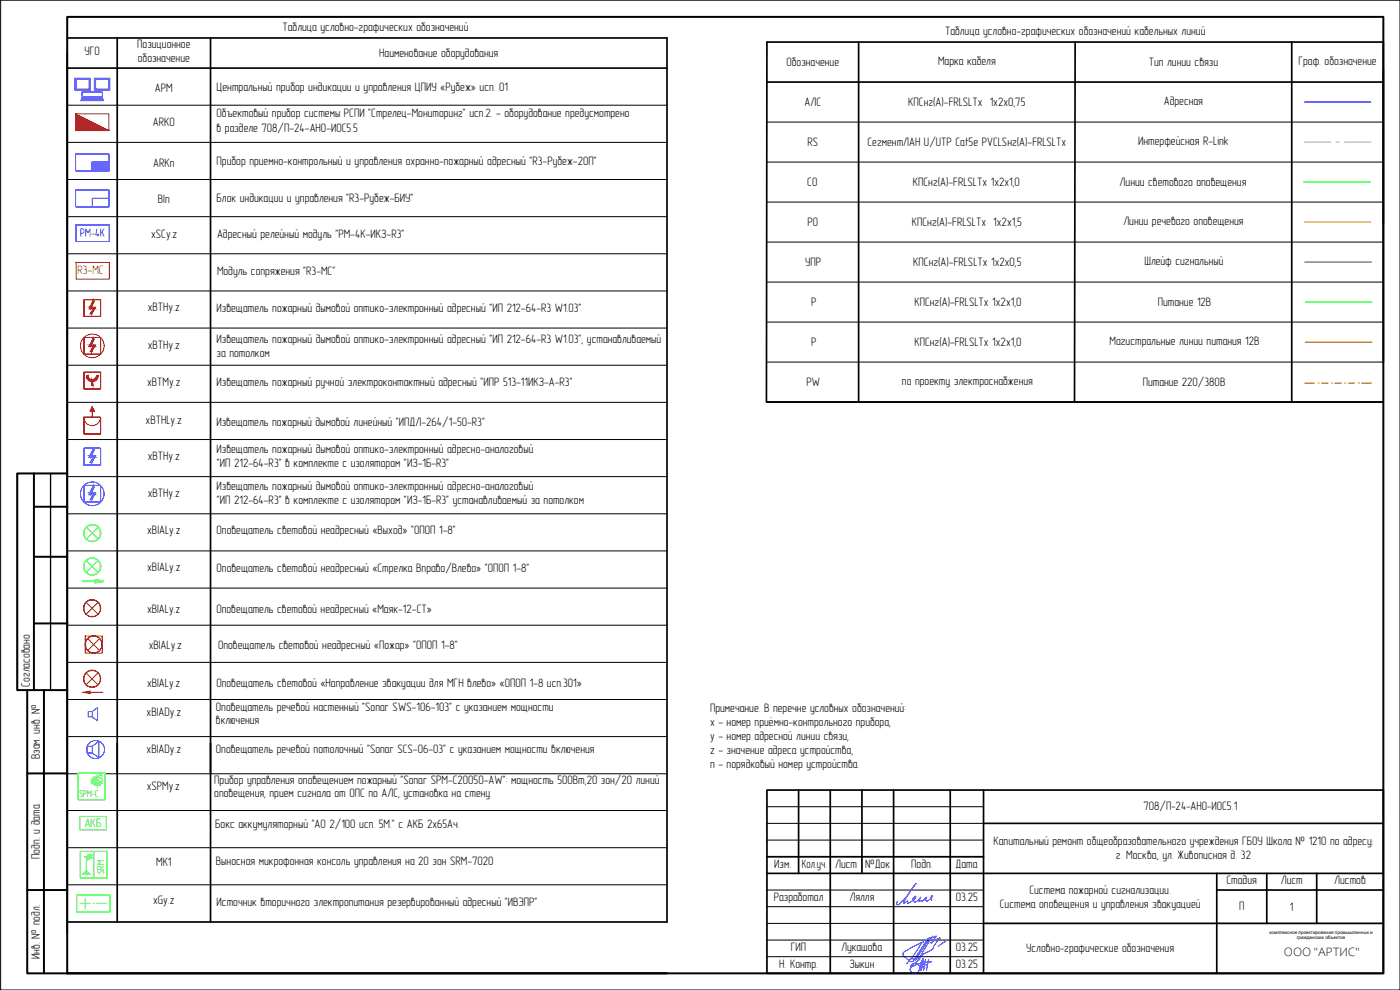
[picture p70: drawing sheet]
<svg xmlns="http://www.w3.org/2000/svg" width="420mm" height="297mm" viewBox="0 0 420 297" stroke-linecap="round" stroke-linejoin="round" font-family="sans-serif">
<defs><g id="words">
<text font-size="3.8" x="385.3" y="286.9">ООО &quot;АРТИС&quot;</text>
<g font-size="3.7">
<text x="84.8" y="9.2">Таблица условно-графических обозначений</text>
<text x="283.6" y="10.5">Таблица условно-графических обозначений кабельных линий</text>
<text x="25.4" y="16.5">УГО</text>
<text x="41.2" y="14.4">Позиционное</text>
<text x="113.8" y="17.2">Наименование оборудования</text>
<text x="41.4" y="18.5">обозначение</text>
<text x="236" y="19.9">Обозначение</text>
<text x="281.5" y="19.5">Марка кабеля</text>
<text x="344.8" y="19.9">Тип линии связи</text>
<text x="389.7" y="19.5">Граф. обозначение</text>
<text x="46.5" y="27.7">АРМ</text>
<text x="65" y="27.3">Центральный прибор индикации и управления ЦПИУ «Рубеж» исп. 01</text>
<text x="65" y="35.2">Объектовый прибор системы РСПИ &quot;Стрелец-Мониторинг&quot; исп.2. - оборудование предусмотрено</text>
<text x="241.4" y="31.9">АЛС</text>
<text x="272.6" y="31.8">КПСнг(А)-FRLSLTx 1x2x0,75</text>
<text x="349.3" y="31.5">Адресная</text>
<text x="45.9" y="37.8">ARK0</text>
<text x="65" y="39.7">в разделе 708/П-24-АНО-ИОС5.5</text>
<text x="242.3" y="43.9">RS</text>
<text x="260.3" y="43.9">СегментЛАН U/UTP Cat5e PVCLSнг(А)-FRLSLTx</text>
<text x="341.6" y="43.5">Интерфейсная R-Link</text>
<text x="46" y="50">ARKn</text>
<text x="65" y="49.6">Прибор приемно-контрольный и управления охранно-пожарный адресный &quot;R3-Рубеж-2ОП&quot;</text>
<text x="242.3" y="55.9">СО</text>
<text x="274" y="55.8">КПСнг(А)-FRLSLTx 1х2х1,0</text>
<text x="336" y="55.7">Линии светового оповещения</text>
<text x="47.4" y="60.9">BIn</text>
<text x="65" y="60.6">Блок индикации и управления &quot;R3-Рубеж-БИУ&quot;</text>
<text x="45.4" y="71.5">xSCy.z</text>
<text x="65.1" y="71.5">Адресный релейный модуль &quot;РМ-4К-ИКЗ-R3&quot;</text>
<text x="242.3" y="67.9">РО</text>
<text x="273.7" y="67.8">КПСнг(А)-FRLSLTх 1x2x1,5</text>
<text x="337.1" y="67.5">Линии речевого оповещения</text>
<text x="65.1" y="82.6">Модуль сопряжения &quot;R3-МС&quot;</text>
<text x="241.7" y="79.9">УПР</text>
<text x="274.1" y="79.8">КПСнг(А)-FRLSLTx 1x2x0,5</text>
<text x="343.5" y="79.5">Шлейф сигнальный</text>
<text x="44.3" y="93.3">xBTHy.z</text>
<text x="65" y="93.5">Извещатель пожарный дымовой оптико-электронный адресный &quot;ИП 212-64-R3 W1.03&quot;</text>
<text x="243.4" y="91.9">P</text>
<text x="274.4" y="91.8">КПСнг(А)-FRLSLTx 1x2x1,0</text>
<text x="347.5" y="91.9">Питание 12В</text>
<text x="44.3" y="104.7">xBTHy.z</text>
<text x="65" y="102.9">Извещатель пожарный дымовой оптико-электронный адресный &quot;ИП 212-64-R3 W1.03&quot;, устанавливаемый</text>
<text x="65" y="107.1">за потолком</text>
<text x="243.4" y="103.9">P</text>
<text x="274.4" y="103.8">КПСнг(А)-FRLSLTx 1x2x1,0</text>
<text x="333" y="103.5">Магистральные линии питания 12В</text>
<text x="44.2" y="115.8">xBTMy.z</text>
<text x="65" y="115.8">Извещатель пожарный ручной электроконтактный адресный &quot;ИПР 513-11ИКЗ-А-R3&quot;</text>
<text x="242" y="115.9">PW</text>
<text x="270.7" y="115.5">по проекту электроснабжения</text>
<text x="342.9" y="115.9">Питание 220/380В</text>
<text x="43.7" y="127.1">xBTHLy.z</text>
<text x="65" y="127.9">Извещатель пожарный дымовой линейный &quot;ИПДЛ-264/1-50-R3&quot;</text>
<text x="44.3" y="137.9">xBTHy.z</text>
<text x="65" y="135.8">Извещатель пожарный дымовой оптико-электронный адресно-аналоговый</text>
<text x="65.1" y="140">&quot;ИП 212-64-R3&quot; в комплекте с изолятором &quot;ИЗ-1Б-R3&quot;</text>
<text x="44.3" y="149">xBTHy.z</text>
<text x="65" y="147">Извещатель пожарный дымовой оптико-электронный адресно-аналоговый</text>
<text x="65.1" y="151.2">&quot;ИП 212-64-R3&quot; в комплекте с изолятором &quot;ИЗ-1Б-R3&quot; устанавливаемый за потолком</text>
<text x="44.2" y="160.2">хBIALy.z</text>
<text x="65" y="160.2">Оповещатель световой неадресный «Выход» &quot;ОПОП 1-8&quot;</text>
<text x="44.2" y="171.3">хBIALy.z</text>
<text x="65" y="171.5">Оповещатель световой неадресный «Стрелка Вправо/Влево» &quot;ОПОП 1-8&quot;</text>
<text x="44.1" y="183.9">хBIALy.z</text>
<text x="65" y="183.9">Оповещатель световой неадресный «Маяк-12-СТ»</text>
<text x="44.6" y="194.7">хBIALy.z</text>
<text x="65.4" y="194.7">Оповещатель световой неадресный «Пожар» &quot;ОПОП 1-8&quot;</text>
<text x="8.9" y="206" transform="rotate(-90 8.9 206)">Согласовано</text>
<text x="44.1" y="206.1">хBIALy.z</text>
<text x="65" y="206.2">Оповещатель световой «Направление эвакуации для МГН влево» «ОПОП 1-8 исп.301»</text>
<text x="44" y="214.9">xBIADy.z</text>
<text x="64.8" y="213.2">Оповещатель речевой настенный &quot;Sonar SWS-106-103&quot; с указанием мощности</text>
<text x="213.1" y="213.7">Примечание. В перечне условных обозначений:</text>
<text x="64.8" y="217.4">включения</text>
<text x="213.1" y="217.9">x - номер приёмно-контрольного прибора,</text>
<text x="11.9" y="227.8" transform="rotate(-90 11.9 227.8)">Взам. инв. №</text>
<text x="44" y="226.1">xBIADy.z</text>
<text x="64.8" y="226.1">Оповещатель речевой потолочный &quot;Sonar SCS-06-03&quot; с указанием мощности включения</text>
<text x="213.1" y="222.1">y - номер адресной линии связи,</text>
<text x="213.1" y="226.2">z - значение адреса устройства,</text>
<text x="213.1" y="230.4">n - порядковый номер устройства.</text>
<text x="44" y="236.9">xSPMy.z</text>
<text x="64.3" y="235.1">Прибор управления оповещением пожарный &quot;Sonar SPM-С20050-AW&quot;: мощность 500Вт,20 зон/20 линий</text>
<text x="64.3" y="239.3">оповещения, прием сигнала от ОПС по АЛС, установка на стену</text>
<text x="343.2" y="243.1">708/П-24-АНО-ИОС5.1</text>
<text x="64.6" y="248.3">Бокс аккумуляторный &quot;АО 2/100 исп. 5М.&quot; с АКБ 2х65Ач.</text>
<text x="11.9" y="257.7" transform="rotate(-90 11.9 257.7)">Подп. и дата</text>
<text x="298.2" y="253.5">Капитальный ремонт общеобразовательного учреждения ГБОУ Школа Ҹ 1210 по адресу:</text>
<text x="334.9" y="257.7">г. Москва, ул. Живописная д. 32</text>
<text x="46.9" y="259.8">МК1</text>
<text x="64.8" y="259.4">Выносная микрофонная консоль управления на 20 зон SRM-7020</text>
<text x="232.4" y="260.4">Изм.</text>
<text x="240.6" y="260.4">Кол.уч.</text>
<text x="250.6" y="260.4">Лист ҸДок</text>
<text x="273.5" y="260.4">Подп.</text>
<text x="286.8" y="260.4">Дата</text>
<text x="308.9" y="268.2">Система пожарной сигнализации.</text>
<text x="368.1" y="265.4">Стадия</text>
<text x="384.4" y="265.4">Лист</text>
<text x="400.4" y="265.4">Листов</text>
<text x="46" y="271.2">xGy.z</text>
<text x="65" y="271.8">Источник вторичного электропитания резервированный адресный &quot;ИВЭПР&quot;</text>
<text x="232.2" y="270.4">Разработал</text>
<text x="254.9" y="270.4">Лялля</text>
<text x="286.8" y="270.4">03.25</text>
<text x="300.1" y="272.4">Система оповещения и управления эвакуацией</text>
<text x="371.9" y="272.9">П</text>
<text x="387.1" y="273.3">1</text>
<text x="11.9" y="287.7" transform="rotate(-90 11.9 287.7)">Инв. № подл.</text>
<text x="237.3" y="285.4">ГИП</text>
<text x="252.4" y="285.4">Лукашова</text>
<text x="286.8" y="285.4">03.25</text>
<text x="308" y="285.6">Условно-графические обозначения</text>
<text x="233.8" y="290.5">Н. Контр.</text>
<text x="254.9" y="290.4">Зыкин</text>
<text x="286.8" y="290.4">03.25</text>
</g>
<text font-size="3.7" fill="#00f" x="24.1" y="71.2">РМ-4К</text>
<text font-size="3.7" fill="#f00" x="23.3" y="82.3">R3-МС</text>
<text font-size="3.7" fill="#0f0" x="25.4" y="248.2">АКБ</text>
<text font-size="3.1" fill="#0f0" x="29.3" y="234.5">S</text>
<g font-size="2.9" fill="#0f0">
<text x="23.8" y="239.2">SPM-С</text>
<text x="31.2" y="262.2" transform="rotate(-90 31.2 262.2)">SRM</text>
</g>
<g font-size="1.4">
<text x="381" y="280.2">комплексное проектирование промышленных и</text>
<text x="389.2" y="281.9">гражданских объектов</text>
</g>
</g></defs>
<g fill="none" stroke="#000" stroke-width=".3">
<path d="M20.2 31.6h180M230.2 36.6h185M20.2 42.7h180M20.2 53.9h180M230.2 48.6h185M20.2 65h180M20.2 76.1h180M230.3 60.6h184.9M230.3 72.6h184.9M20.2 87.3h180M20.2 98.4h180M230.3 84.6h184.9"/>
<path d="M230.3 96.6h184.9M20.2 109.6h180M230.3 108.6h184.9M20.2 120.7h180M20.2 131.9h180M230.2 120.6h185M20.2 143h180M20.2 154.2h180M20.2 165.3h180M20.2 176.5h180M20.2 187.6h180M20.2 198.7h180"/>
<path d="M20.2 209.9h180M20.2 221h180M20.2 232.2h180M20.2 243.2h180M20.2 254.3h180M20.2 265.5h180M20.2 292h180"/>
</g>
<path d="M20.2 16.1v263.9M20.2 11.4h180v265.2h-180M35.2 11.4v265.2M63.2 11.4v265.2M257.7 12.6v108M322.7 12.6l-.2 108M387.7 12.6v108M20.2 20.4h180M230.2 24.6h185M415.2 108.6v-96h-185l-.2 108h185M20.2 292h180" fill="none" stroke="#000" stroke-width=".51"/>
<path d="M20.2 5.1h395v286.9h-395zM10.2 152h10M10.2 142.1v65M20.2 142.1h-15v65h3M10.2 167.1h10M10.2 187.1h10M13.2 207.1v84.9M20.2 207.1h-12v84.9h12M8.2 232.1h12M8.2 267h12" fill="none" stroke="#000" stroke-width=".59"/>
<path d="M5.2 142.1v65M15.2 142.1v65" fill="none" stroke="#000" stroke-width=".4"/>
<g fill="none" stroke="#000" stroke-width=".51">
<path d="M230.2 237.1h185v54.9h-185zM239.7 237.1v25M249.2 237.1v54.9M258.7 237.1v25M268.2 237.1v54.9M285.2 237.1v54.9M295.2 237.1v54.9M230.2 257.1h65M295.2 247h120M230.2 262.1h185M295.2 277.1h120M365.2 262.1v29.9"/>
<path d="M365.2 267h50M380.2 262.1v15M395.2 262.1v15"/>
</g>
<path d="M230.2 257.1h65M230.2 252.1h65M230.2 247h65M230.2 242h65M230.2 277.1h185M230.2 272h65M230.2 267h65M230.2 287h65M230.2 282.1h65" fill="none" stroke="#000" stroke-width=".3"/>
<path d="M279.6 270.1l-.1-.3a.62 .62 0 0 1-.1-.6 .62 .62 0 0 1 .5-.4l-.6 .8a1.13 1.13 0 0 1-1.2 .7l-.1-.2h-.4l.6-.9-1.3 1.1-.5 .1a.25 .25 0 0 0-.2-.3 .25 .25 0 0 0-.3 .2h-.2l.7-1.1-.6 .6a1.28 1.28 0 0 1-1.4 .8l-.3-.3 .3-.6-.4 .1 .8-.9a3.6 3.6 0 0 1-2.1 2.1 .4 .4 0 0 1-.4-.3 .4 .4 0 0 1 .1-.4l-1.2 .7 .1-.4 1.6-2.9 1.9-2.7a23.3 23.3 0 0 1-5.2 6.4h-.4l.2-1" fill="none" stroke="#00f" stroke-width=".3"/>
<g fill="none" stroke="#00f" stroke-width=".3">
<path d="M273.2 287.7h2.9l-2.8 2.3M273.3 290a1.43 1.43 0 0 1 2.1-.7 1.43 1.43 0 0 1 .2 2.2M273.9 289.9a1.15 1.15 0 0 0-.5 1.6 1.15 1.15 0 0 0 1.6 .5l.6-.5M276.6 288.4l-.6 2.4M277.5 289.5h.9M277.8 287.9l-.6 3.2 .2-1.7-.4-1.8-.1 1.8-.5 1.7 .3-2.7M278.4 281.6l.7-.3-4.5 6.8M278.4 281.6l-4.4 6.9h-.5a4.4 4.4 0 0 1-2.5-1.9v-.6l.4-.4 2.2-1.3 3.5-1.7-.6 .4-2.1 3.4-2.3 2.8M278.4 282l2.6-1.2-1.6 2.2 1.2-.9 1.5-.7-1.8 2.4a1.99 1.99 0 0 1-1.6 1.7l-1.7 .9-1.5 1.2M278.7 287.9l-.6 3.2M279.6 288.6l-3 .3-2.7 1.1M279.9 280.8l-2.2 3.6-2 3.7"/>
<path d="M283.8 282.5l-2.2 1.5"/>
</g>
<g fill="none" stroke="#00f" stroke-width=".3">
<path d="M391.4 30.6h20"/>
<circle cx="27.7" cy="148.2" r="3.5"/>
</g>
<path d="M391.4 42.6h8M400.9 42.6h1M403.4 42.6h8" fill="none" stroke="#0ff" stroke-width=".3"/>
<path d="M391.3 54.6h20" fill="none" stroke="#0f0" stroke-width=".3"/>
<path d="M391.7 90.6h20" fill="none" stroke="#0f0" stroke-width=".3"/>
<!-- layer: 0 -->
<path d="M22.8 78.7h10v5h-10zM391.6 114.9h3M395.6 114.9h.1M396.6 114.9h2M399.6 114.9h.1M400.6 114.9h2M403.6 114.9h.1M404.6 114.9h2M407.6 114.9h.1M408.6 114.9h3" fill="none" stroke="#f00" stroke-width=".3"/>
<path d="M391.6 78.6h20" fill="none" stroke="#009525" stroke-width=".3"/>
<path d="M391.4 66.6h20" fill="none" stroke="#dda500" stroke-width=".3"/>
<path d="M391.7 102.6h20" fill="none" stroke="#f00" stroke-width=".3"/>
<path d="M22.7 46.2v5M22.7 57v5M32.7 46.2v5M32.7 57v5" fill="none" stroke="#fff" stroke-width=".3"/>
<g fill="#fff" stroke="#fff" stroke-width=".3">
<path d="M22.7 46.2l10 5h-10zM22.7 46.2l10 5v-5z"/>
<path d="M22.7 51.2h10v-5zM22.7 46.2h10l-10 5z"/>
<path d="M22.7 57l10 5h-10zM22.7 57l10 5v-5z"/>
<path d="M22.7 62h10v-5zM22.7 57h10l-10 5z"/>
</g>
<path d="M22.7 46.2h10v5h-10zM22.7 46.2h10v5h-10v-5h10v5h-10zM22.7 57h10v5h-10zM22.7 57h10v5h-10v-5h10v5h-10zM27.7 48.7h5h-5v2.5M32.7 59.5h-5v2.5" fill="none" stroke="#00f" stroke-width=".3"/>
<path d="M27.7 48.7l5 2.5v-2.5zM27.7 48.7l5 2.5h-5z" fill="#00f" stroke="#00f" stroke-width=".3"/>
<circle cx="27.7" cy="103.8" r="3.5" fill="none" stroke="#f00" stroke-width=".3"/>
<path d="M22.7 34.2l10 5v-5zM22.7 34.2l10 5h-10z" fill="#fff" stroke="#fff" stroke-width=".3"/>
<path d="M22.7 34.2l10 5h-10z" fill="#f00" stroke="#f00" stroke-width=".3"/>
<path d="M22.7 34.2h10v5h-10z" fill="none" stroke="#f00" stroke-width=".3"/>
<!-- layer: _SOT_SH-OBORUD -->
<path d="M22.5 23.5h4.6v3.6h-4.6zM22.8 23.8h4v2.9h-4zM24.6 29.3h6.1l.4 .9h-6.8zM24.6 27.6h6.1v1.4h-6.1zM24.7 30h6M24.7 29.8h5.9M24.9 29.5h5.6M28.3 23.5h4.7v3.6h-4.7zM28.7 23.8h3.9v2.9h-3.9z" fill="none" stroke="#00f" stroke-width=".3"/>
<g fill="#fff" stroke="#fff" stroke-width=".3">
<path d="M25.3 183.4l4.8-1.7v1.7zM25.3 183.4l4.1 .9 .7-.9zM25.3 183.4l4.1 .9h-3.6zM25.8 184.3l2.6 .6 1-.6zM25.8 184.3l2.6 .6h-1.6z"/>
<path d="M25.8 180.7l1-.6h1.6zM25.8 180.7h3.6l-1-.6zM25.8 180.7h3.6l-4.2 .9zM25.2 181.6l4.9 .1-.7-1zM25.2 181.6l4.9 .1-4.8 1.7z"/>
<path d="M25.3 160.9l4.8-1.8v1.7zM25.3 160.9l4.2 .9 .6-1zM25.3 160.9l4.2 .9h-3.6zM25.9 161.8l2.6 .6 1-.6zM25.9 161.8l2.6 .6h-1.6z"/>
<path d="M25.9 158.1l1-.6h1.6zM25.9 158.1h3.6l-1-.6zM25.9 158.1h3.6l-4.2 1zM25.3 159.1h4.8l-.6-1zM25.3 159.1h4.8l-4.8 1.8z"/>
<path d="M25.3 170.9l4.8-1.8v1.7zM25.3 170.9l4.2 .9 .6-1zM25.3 170.9l4.2 .9h-3.6zM25.9 171.8l2.6 .6 1-.6zM25.9 171.8l2.6 .6h-1.6z"/>
<path d="M25.9 168.2l1-.7h1.6zM25.9 168.2h3.6l-1-.7zM25.9 168.2h3.6l-4.2 .9zM25.3 169.1h4.8l-.6-.9zM25.3 169.1h4.8l-4.8 1.8z"/>
<path d="M25.7 194.3l4.8-1.8v1.8zM25.7 194.3l4.2 .9 .6-.9zM25.7 194.3l4.2 .9h-3.6zM26.3 195.2l2.6 .6 1-.6zM26.3 195.2l2.6 .6h-1.6z"/>
<path d="M26.3 191.6l1-.6h1.6zM26.3 191.6h3.6l-1-.6zM26.3 191.6h3.6l-4.2 .9zM25.7 192.5h4.8l-.6-.9zM25.7 192.5h4.8l-4.8 1.8z"/>
<path d="M25.3 204.6l4.8-1.8v1.7zM25.3 204.6l4.1 .9 .7-1zM25.3 204.6l4.1 .9h-3.6zM25.8 205.5l2.6 .6 1-.6zM25.8 205.5l2.6 .6h-1.6z"/>
<path d="M25.8 201.9l1-.7h1.6zM25.8 201.9h3.6l-1-.7zM25.8 201.9h3.6l-4.2 .9zM25.2 202.8h4.9l-.7-.9zM25.2 202.8h4.9l-4.8 1.8z"/>
</g>
<path d="M26.9 157.5h1.6M26.9 167.5h1.6M26.8 180.1h1.6M27.3 191h1.6M26.8 201.2h1.6" fill="none" stroke="#fff" stroke-width=".3"/>
<g fill="none" stroke="#f00" stroke-width=".3">
<path d="M25.6 190.8h5.1v5.1h-5.1zM25.8 180.7l3.6 3.6M26.3 191.6l3.6 3.6M29.4 180.7l-3.6 3.6M29.9 191.6l-3.6 3.6M25.8 201.9l3.6 3.6M27.2 207.4l-2.3 .3M29.4 201.9l-3.6 3.6M30.9 207.7h-6l2.3 .4"/>
<circle cx="27.6" cy="182.5" r="2.57"/>
<circle cx="28.1" cy="193.4" r="2.57"/>
<circle cx="27.6" cy="203.7" r="2.57"/>
</g>
<g fill="#fff" stroke="#fff" stroke-width=".3">
<path d="M27.7 223.9l2-1.5v1.5z"/>
<path d="M27.7 223.9h2v2z"/>
<path d="M27.7 213.5l1.6-1.2v1.2z"/>
<path d="M27.7 213.5h1.6v1.6z"/>
<path d="M27.7 223.9v2h2zM27.7 225.9h2v1.5z"/>
<path d="M26.2 223.9l1.5 2v-2zM26.2 223.9l1.5 2h-1.5z"/>
<path d="M27.7 213.5v1.6h1.6zM27.7 215.1h1.6v1.2z"/>
<path d="M26.5 213.5l1.2 1.6v-1.6zM26.5 213.5l1.2 1.6h-1.2z"/>
</g>
<g fill="none" stroke="#00f" stroke-width=".3">
<path d="M27.7 213.5v1.6h-1.2v-1.6h1.2l1.6-1.2v4l-1.6-1.2M27.7 223.9v2h-1.5v-2h1.5l2-1.5v5l-2-1.5"/>
<circle cx="28.7" cy="224.9" r="2.7"/>
</g>
<g fill="none" stroke="#0f0" stroke-width=".3">
<path d="M25.9 158.1l3.6 3.7M29.5 158.1l-3.6 3.7M25.9 168.2l3.6 3.6M29.5 168.2l-3.6 3.6"/>
<circle cx="27.7" cy="160" r="2.57"/>
<circle cx="27.7" cy="160" r="2.56"/>
<circle cx="27.7" cy="170" r="2.57"/>
<circle cx="27.7" cy="170" r="2.56"/>
</g>
<path d="M25.2 89.9v5M30.2 89.9v5M25.2 101.3v5M25.2 111.7v5M30.2 101.3v5M30.2 111.7v5M25.1 125.2v5M25.2 125.2h4.9v5h-4.9M25.2 134.5v5M30.2 134.5v5M25.2 145.7v5M30.2 145.7v5" fill="none" stroke="#fff" stroke-width=".3"/>
<g fill="#fff" stroke="#fff" stroke-width=".3">
<path d="M25.2 89.9v5l5-5zM25.2 94.9l5-5v5z"/>
<path d="M30.2 89.9l-5 5h5zM25.2 89.9h5l-5 5z"/>
<path d="M25.2 111.7v5l5-5zM30.2 111.7v5h-5z"/>
<path d="M30.2 111.7l-5 5h5zM25.2 111.7h5l-5 5z"/>
<path d="M25.2 101.3v5l5-5zM25.2 106.3l5-5v5z"/>
<path d="M30.2 101.3l-5 5h5zM25.2 101.3h5l-5 5z"/>
<path d="M30.1 125.2l-5 5h5zM25.1 125.2h5l-5 5z"/>
<path d="M25.1 125.2v5l5-5zM30.1 125.2v5h-5z"/>
<path d="M25.2 134.5v5l5-5zM30.2 134.5v5h-5z"/>
<path d="M30.2 134.5l-5 5h5zM25.2 134.5h5l-5 5z"/>
<path d="M25.2 145.7v5l5-5zM25.2 150.7l5-5v5z"/>
<path d="M30.2 145.7l-5 5h5zM25.2 145.7h5l-5 5z"/>
<path d="M25.2 125.2h5l-5 5zM30.2 125.2l-5 5h5z"/>
<path d="M25.2 130.2l5-5v5zM25.2 125.2v5l5-5z"/>
</g>
<path d="M25.2 89.9h5v5h-5zM25.2 111.7h5v5h-5zM25.2 101.3h5v5h-5zM25.1 125.2h5v5h-5zM25.2 125.2a2.51 2.51 0 0 0 2.5 2.5 2.51 2.51 0 0 0 2.5-2.5M25.2 125.2h5v5h-5zM27.7 122.2l.6 1.1h-1.3zM27.7 123.3v1.9" fill="none" stroke="#f00" stroke-width=".3"/>
<g fill="#f00" stroke="#f00" stroke-width=".3">
<path d="M27.8 90.4l-.4 1.8 .9-1.8zM27.8 90.4l-.4 1.8h-.5z"/>
<path d="M26.9 92.2l1.5 .5 .3-.5zM26.9 92.2l1.5 .5h-1.7z"/>
<path d="M27.9 92.7l-.3 1.5 .8-1.5zM27.9 92.7l-.3 1.5h-.5z"/>
<path d="M27.5 114.2l.4 1.5v-1.5zM27.5 114.2l.4 1.5h-.4z"/>
<path d="M26 112.7h.4l-.4 .4zM26.4 112.7l-.4 .4 .4-.1zM26 113.1l.4-.1-.2 .4zM26.4 113l-.2 .4 .3-.2zM26.2 113.4l.3-.2-.1 .5zM26.5 113.2l-.1 .5 .2-.2zM26.4 113.7l.2-.2v.5zM26.6 113.5v.5l.3-.3zM26.9 113.7v.5l-.3-.2zM26.9 113.7v.5l.2-.3zM27.1 113.9l.2 .4-.4-.1zM27.1 113.9l.2 .4 .1-.3zM27.4 114l.3 .4-.4-.1zM27.4 114l.3 .4v-.4zM27.7 114l.3 .3-.3 .1zM27.7 114l.3 .3v-.3zM28 114l.4 .2-.4 .1zM28 114l.4 .2-.1-.3zM28.3 113.9l.4 .1-.3 .2zM28.3 113.9l.4 .1-.2-.3zM28.5 113.7h.5l-.3 .3zM28.5 113.7h.5l-.3-.2zM28.7 113.5l.5-.1-.2 .3zM28.9 113.2l-.2 .3 .5-.1zM28.9 113.2l.4-.1-.1 .3zM29 113l-.1 .2 .4-.1zM29 113l.4-.3-.1 .4zM29 112.7v.3l.4-.3z"/>
<path d="M27.8 101.8l-.4 1.7 .9-1.7zM27.8 101.8l-.4 1.7h-.5z"/>
<path d="M26.9 103.5l1.5 .5 .3-.5zM26.9 103.5l1.5 .5h-1.7z"/>
<path d="M27.9 104l-.3 1.5 .8-1.5zM27.9 104l-.3 1.5h-.5z"/>
<path d="M27.9 127.9l-.9 1.8h.5zM27.9 127.9h.5l-.9 1.8z"/>
<path d="M26.9 127.4l-.3 .5h1.8zM26.9 127.4h1.7l-.2 .5z"/>
<path d="M27.8 125.9l-.9 1.5h.5zM27.8 125.9h.5l-.9 1.5z"/>
<path d="M27.7 122.2l-.7 1.1h.7zM27.7 122.2l.6 1.1h-.6z"/>
</g>
<path d="M24.9 174.4h6l-2.3 .4M28.6 174l2.3 .4" fill="none" stroke="#0f0" stroke-width=".51"/>
<path d="M25.2 134.5h5v5h-5zM25.2 145.7h5v5h-5z" fill="none" stroke="#00f" stroke-width=".3"/>
<g fill="#00f" stroke="#00f" stroke-width=".3">
<path d="M27.8 135l-.4 1.8 .9-1.8zM27.8 135l-.4 1.8h-.5z"/>
<path d="M26.9 136.8l1.5 .5 .3-.5zM26.9 136.8l1.5 .5h-1.7z"/>
<path d="M27.9 137.3l-.3 1.5 .8-1.5zM27.9 137.3l-.3 1.5h-.5z"/>
<path d="M27.8 146.2l-.4 1.7 .9-1.7zM27.8 146.2l-.4 1.7h-.5z"/>
<path d="M26.9 147.9l1.5 .5 .3-.5zM26.9 147.9l1.5 .5h-1.7z"/>
<path d="M27.9 148.4l-.3 1.5 .8-1.5zM27.9 148.4l-.3 1.5h-.5z"/>
</g>
<path d="M22.8 67.4v5.1M32.8 67.4v5.1" fill="none" stroke="#fff" stroke-width=".3"/>
<g fill="#fff" stroke="#fff" stroke-width=".3">
<path d="M22.8 67.4v5.1l10-5.1zM22.8 72.5l10-5.1v5.1z"/>
<path d="M22.8 72.5h10v-5.1zM22.8 67.4h10l-10 5.1z"/>
</g>
<path d="M22.8 67.4h10v5.1h-10z" fill="none" stroke="#00f" stroke-width=".3"/>
<path d="M23 268.6v5M33 268.6v5" fill="none" stroke="#fff" stroke-width=".3"/>
<g fill="#fff" stroke="#fff" stroke-width=".3">
<path d="M23 268.6l10 5h-10zM23 268.6l10 5v-5z"/>
<path d="M23 273.6h10v-5zM23 268.6h10l-10 5z"/>
</g>
<path d="M23 268.6h10v5h-10zM23 268.6h10v5h-10v-5h10v5h-10zM24 271.1h3.1M25.6 269.6v3M28 271.1h.1M28.9 271.1h3" fill="none" stroke="#0f0" stroke-width=".3"/>
<!-- layer: 0 -->
<path d="M23.9 245h8v4h-8z" fill="none" stroke="#0f0" stroke-width=".3"/>
<path d="M23.5 231.9v8M24.1 255.5v7.9" fill="none" stroke="#fff" stroke-width=".3"/>
<g fill="#fff" stroke="#fff" stroke-width=".3">
<path d="M23.5 231.9h8v8zM23.5 231.9v8h8z"/>
<path d="M24.1 255.5h8v7.9zM24.1 255.5v7.9h8z"/>
</g>
<g fill="none" stroke="#0f0" stroke-width=".3">
<path d="M23.5 231.9h8v8h-8zM27.7 234.3h.6v.2h-.6zM27.9 234.9l.4-.2 .1 .1-.4 .3zM28 233.6l.4 .3-.1 .2-.4-.3zM28.3 233.3l.2-.1 .2 .5-.1 .1zM28.6 235l.1 .1-.2 .4-.2-.1zM28.9 233.1h.2v.5h-.2zM28.9 235.1h.2v.5h-.2zM29.3 235.1l.2-.1 .3 .4-.2 .1zM29.7 234.7l.5 .2-.1 .2-.5-.3zM24.1 255.5h4v7.9h-4v-7.9h8v7.9h-8zM26.3 257.8l-.4 .7v2.8"/>
<path d="M26.6 256.5a.38 .38 0 0 1 .5 0 .38 .38 0 0 1 .2 .4l-.1 .2a.6 .6 0 0 1-.3 .7 .6 .6 0 0 1-.8-.2zM28.1 255.5h4v7.9h-4M24.9 262.3l1-1 1 1z"/>
</g>
<g fill="#0f0" stroke="#0f0" stroke-width=".3">
<path d="M28.3 233.3h.3z"/>
<path d="M28.3 233.3h.3l.1 .4z"/>
<path d="M27.9 233.8l.5 .1z"/>
<path d="M28 234.8l.3-.1 .1 .1z"/>
<path d="M29.7 234.7l.3 .1h-.4z"/>
<path d="M28.6 235l.1 .1z"/>
<path d="M29.3 235.1h.2z"/>
<path d="M29.8 234.9l.3 .2z"/>
<path d="M29.8 234.9h.4z"/>
<path d="M28.3 235.4h.3z"/>
<path d="M29.3 235.1l.5 .3z"/>
<path d="M26.4 257.9h.2z"/>
<path d="M26.4 257.9h.3z"/>
<path d="M25.9 261.3l1 1h-2z"/>
<path d="M28.9 233.1l.2 .5v-.5zM28.9 233.1l.2 .5h-.2z"/>
<path d="M28.3 233.3l.4 .4zM28.5 233.7h.2z"/>
<path d="M28 233.7l.3 .1zM28 233.7l.3 .1h-.4z"/>
<path d="M27.9 233.8l.5 .1zM28 233.9h.4l-.1 .2z"/>
<path d="M27.7 234.3l.6 .2v-.2zM27.7 234.3l.6 .2h-.6z"/>
<path d="M29.6 234.8l.6 .1zM29.6 234.8l.6 .1z"/>
<path d="M28 234.8h.4zM27.9 234.9h.4z"/>
<path d="M27.9 234.9h.4zM27.9 234.9l.1 .2z"/>
<path d="M29.3 235.1l.5 .3zM29.5 235.4h.3z"/>
<path d="M28.5 235.1l.1 .3 .1-.3zM28.5 235.1l.1 .3h-.3z"/>
<path d="M28.9 235.1l.2 .5v-.5zM28.9 235.1l.2 .5h-.2z"/>
<path d="M26.8 256.4h.3zM26.8 256.4h.3z"/>
<path d="M26.8 256.4l.3 .1zM26.8 256.4l.3 .1z"/>
<path d="M26.7 256.5h.5zM26.6 256.5h.6z"/>
<path d="M26.6 256.5h.6zM26.6 256.5h.6z"/>
<path d="M26.6 256.5l.7 .1zM26.6 256.5l.7 .1z"/>
<path d="M26.6 256.6l.7 .1zM26.6 256.6l.7 .1z"/>
<path d="M26.5 256.7l.8 .1zM26.5 256.7l.8 .1z"/>
<path d="M26.5 256.8h.8zM26.5 256.8l.8 .1z"/>
<path d="M26.4 256.9h.9zM26.4 256.9h.9z"/>
<path d="M26.4 256.9h.9zM26.4 256.9l.8 .2h-.9z"/>
<path d="M26.3 257.1h.9zM26.3 257.1l.8 .1z"/>
<path d="M26.2 257.2l.9 .2v-.2zM26.2 257.2l.9 .2h-.9z"/>
<path d="M26.2 257.4h.9zM26.2 257.4h.8z"/>
<path d="M26.1 257.4h.9zM26.1 257.4l.8 .1z"/>
<path d="M26.1 257.5h.8zM26.1 257.5l.8 .1z"/>
<path d="M26.1 257.6h.8zM26.1 257.6h.8z"/>
<path d="M26.1 257.6h.8zM26.1 257.6l.7 .2z"/>
<path d="M26.2 257.8h.6zM26.2 257.8h.6z"/>
<path d="M26.2 257.8h.6zM26.2 257.8h.5z"/>
<path d="M26.3 257.8h.4zM26.3 257.8h.4z"/>
<path d="M26.3 257.8l.4 .1zM26.3 257.8l.4 .1z"/>
</g>
<!-- layer: G-ANOTVPRT_T -->
<path d="M.2 .1h420v296.9h-420z" fill="none" stroke="#000" stroke-width=".3"/>
<use href="#words"/>
</svg>
